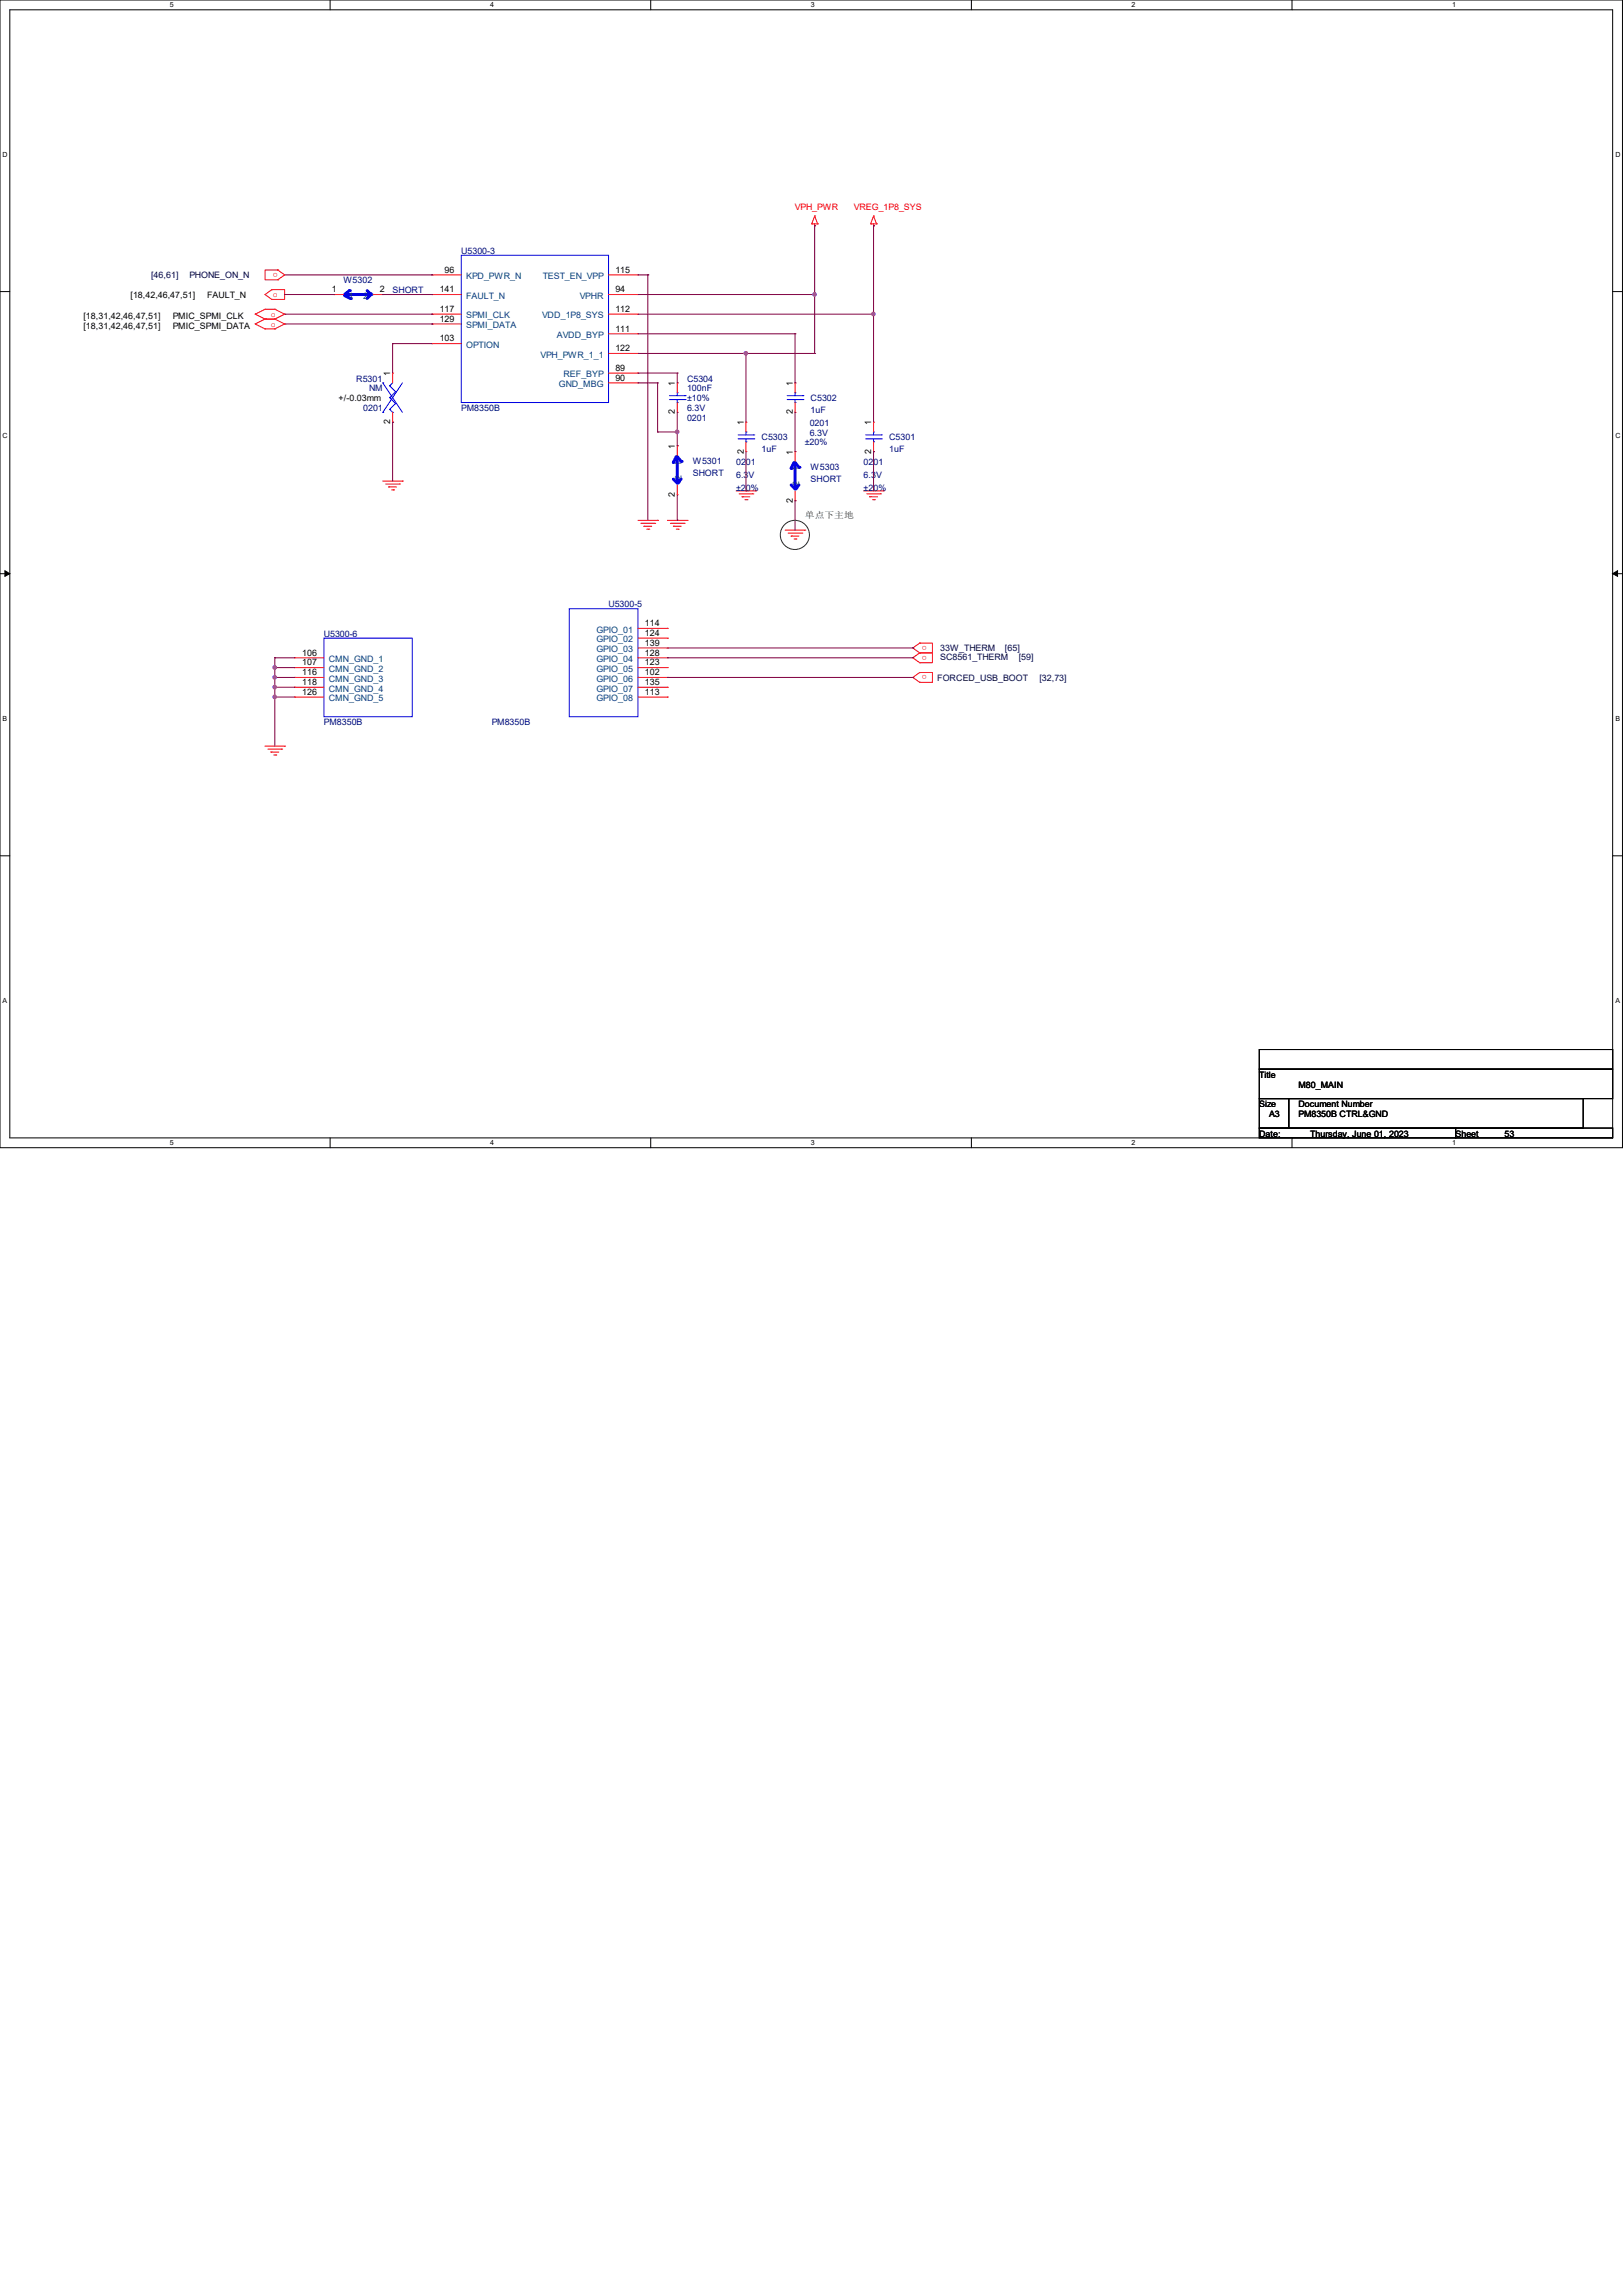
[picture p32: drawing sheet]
<svg xmlns="http://www.w3.org/2000/svg" width="210mm" height="297mm" viewBox="0 0 210 297" stroke-linecap="round" stroke-linejoin="round" font-family="sans-serif">
<defs><g id="words">
<g font-size="1.1" fill="#f00">
<text x="102.9" y="27.1">VPH_PWR</text>
<text x="110.5" y="27.1">VREG_1P8_SYS</text>
<text x="35.9" y="35.3" transform="rotate(-180 35.9 35.3)">o</text>
<text x="35.1" y="41">o</text>
<text x="35.3" y="38.4">o</text>
<text x="35.1" y="42.2">o</text>
<text x="119.9" y="83.5" transform="rotate(-180 119.9 83.5)">o</text>
<text x="119.9" y="87.3" transform="rotate(-180 119.9 87.3)">o</text>
<text x="119.9" y="84.8" transform="rotate(-180 119.9 84.8)">o</text>
</g>
<g font-size="1.1" fill="#000040">
<text x="19.6" y="35.9">[46,61]</text>
<text x="24.5" y="35.9">PHONE_ON_N</text>
<text x="121.3" y="88.1">FORCED_USB_BOOT</text>
<text x="121.7" y="85.4">SC8561_THERM</text>
<text x="121.7" y="84.2">33W_THERM</text>
<text x="130" y="84.2">[65]</text>
<text x="131.8" y="85.4">[59]</text>
<text x="134.5" y="88.1">[32,73]</text>
</g>
<g font-size="1.1">
<text x="57.5" y="35.3">96</text>
<text x="79.6" y="35.3">115</text>
<text x="10.8" y="41.2">[18,31,42,46,47,51]</text>
<text x="16.9" y="38.6">[18,42,46,47,51]</text>
<text x="22.4" y="41.2">PMIC_SPMI_CLK</text>
<text x="26.8" y="38.6">FAULT_N</text>
<text x="42.9" y="37.8">1</text>
<text x="49.1" y="37.8">2</text>
<text x="56.9" y="37.8">141</text>
<text x="56.9" y="40.3">117</text>
<text x="56.9" y="41.6">129</text>
<text x="79.6" y="37.8">94</text>
<text x="79.6" y="40.3">112</text>
<text x="10.8" y="42.5">[18,31,42,46,47,51]</text>
<text x="22.4" y="42.5">PMIC_SPMI_DATA</text>
<text x="56.9" y="44.2">103</text>
<text x="79.6" y="42.9">111</text>
<text x="79.6" y="45.4">122</text>
<text x="79.6" y="48">89</text>
<text x="43.8" y="51.9">+/-0.03mm</text>
<text x="50.5" y="48.7" transform="rotate(-90 50.5 48.7)">1</text>
<text x="79.6" y="49.2">90</text>
<text x="87.3" y="53.6" transform="rotate(-90 87.3 53.6)">2</text>
<text x="87.3" y="49.9" transform="rotate(-90 87.3 49.9)">1</text>
<text x="102.6" y="53.6" transform="rotate(-90 102.6 53.6)">2</text>
<text x="102.6" y="49.9" transform="rotate(-90 102.6 49.9)">1</text>
<text x="50.5" y="54.9" transform="rotate(-90 50.5 54.9)">2</text>
<text x="87.3" y="58.1" transform="rotate(-90 87.3 58.1)">1</text>
<text x="96.2" y="58.7" transform="rotate(-90 96.2 58.7)">2</text>
<text x="96.2" y="55" transform="rotate(-90 96.2 55)">1</text>
<text x="102.6" y="58.8" transform="rotate(-90 102.6 58.8)">1</text>
<text x="112.7" y="58.7" transform="rotate(-90 112.7 58.7)">2</text>
<text x="112.7" y="55" transform="rotate(-90 112.7 55)">1</text>
<text x="87.3" y="64.3" transform="rotate(-90 87.3 64.3)">2</text>
<text x="102.6" y="65" transform="rotate(-90 102.6 65)">2</text>
<text x="83.4" y="81">114</text>
<text x="83.4" y="82.3">124</text>
<text x="83.4" y="83.5">139</text>
<text x="39.1" y="84.8">106</text>
<text x="39.1" y="86.1">107</text>
<text x="39.1" y="87.3">116</text>
<text x="39.1" y="88.6">118</text>
<text x="39.1" y="89.9">126</text>
<text x="83.4" y="84.8">128</text>
<text x="83.4" y="86.1">123</text>
<text x="83.4" y="87.3">102</text>
<text x="83.4" y="88.6">135</text>
<text x="83.4" y="89.9">113</text>
<text x="162.9" y="139.4">Title</text>
<text x="162.9" y="143.2">Size</text>
<text x="168" y="143.2">Document Number</text>
<text x="168" y="140.7">M80_MAIN</text>
<text x="162.9" y="147">Date:</text>
<text x="164.2" y="144.5">A3</text>
<text x="168" y="144.5">PM8350B CTRL&amp;GND</text>
<text x="169.5" y="147">Thursday, June 01, 2023</text>
<text x="188.3" y="147">Sheet</text>
<text x="194.7" y="147">53</text>
</g>
<g font-size="1.1" fill="#000080">
<text x="59.7" y="32.9">U5300-3</text>
<text x="44.4" y="36.7">W5302</text>
<text x="50.8" y="37.9">SHORT</text>
<text x="46.1" y="49.4">R5301</text>
<text x="47" y="53.2">0201</text>
<text x="47.7" y="50.6">NM</text>
<text x="59.7" y="53.2">PM8350B</text>
<text x="88.9" y="49.4">C5304</text>
<text x="88.9" y="50.6">100nF</text>
<text x="88.9" y="53.2">6.3V</text>
<text x="88.9" y="51.9">±10%</text>
<text x="104.9" y="51.9">C5302</text>
<text x="104.9" y="53.4">1uF</text>
<text x="88.9" y="54.4">0201</text>
<text x="98.5" y="57">C5303</text>
<text x="98.5" y="58.5">1uF</text>
<text x="104.1" y="57.6">±20%</text>
<text x="104.8" y="55.1">0201</text>
<text x="104.8" y="56.3">6.3V</text>
<text x="115.1" y="57">C5301</text>
<text x="115.1" y="58.5">1uF</text>
<text x="89.7" y="60">W5301</text>
<text x="89.7" y="61.6">SHORT</text>
<text x="95.2" y="60.2">0201</text>
<text x="95.2" y="61.8">6.3V</text>
<text x="95.2" y="63.5">±20%</text>
<text x="104.9" y="60.8">W5303</text>
<text x="104.9" y="62.3">SHORT</text>
<text x="111.7" y="60.2">0201</text>
<text x="111.7" y="61.8">6.3V</text>
<text x="111.7" y="63.5">±20%</text>
<text x="41.9" y="82.4">U5300-6</text>
<text x="78.7" y="78.6">U5300-5</text>
<text x="41.9" y="93.8">PM8350B</text>
<text x="63.6" y="93.8">PM8350B</text>
</g>
<g font-size="1.1" fill="#004080">
<text x="45.1" y="38.7">1</text>
<text x="47" y="38.7">2</text>
<text x="60.3" y="36.1">KPD_PWR_N</text>
<text x="60.3" y="38.7">FAULT_N</text>
<text x="60.3" y="41.2">SPMI_CLK</text>
<text x="70.1" y="41.2">VDD_1P8_SYS</text>
<text x="70.2" y="36.1">TEST_EN_VPP</text>
<text x="75" y="38.7">VPHR</text>
<text x="60.3" y="42.5">SPMI_DATA</text>
<text x="60.3" y="45">OPTION</text>
<text x="69.9" y="46.3">VPH_PWR_1_1</text>
<text x="72" y="43.7">AVDD_BYP</text>
<text x="72.3" y="50.1">GND_MBG</text>
<text x="72.9" y="48.8">REF_BYP</text>
<text x="88.2" y="62.1" transform="rotate(-90 88.2 62.1)">2</text>
<text x="88.2" y="60.2" transform="rotate(-90 88.2 60.2)">1</text>
<text x="103.4" y="62.9" transform="rotate(-90 103.4 62.9)">2</text>
<text x="103.4" y="61" transform="rotate(-90 103.4 61)">1</text>
<text x="77.2" y="81.8">GPIO_01</text>
<text x="77.2" y="83.1">GPIO_02</text>
<text x="42.5" y="85.6">CMN_GND_1</text>
<text x="42.5" y="86.9">CMN_GND_2</text>
<text x="42.5" y="88.2">CMN_GND_3</text>
<text x="42.5" y="89.5">CMN_GND_4</text>
<text x="77.2" y="84.4">GPIO_03</text>
<text x="77.2" y="85.6">GPIO_04</text>
<text x="77.2" y="86.9">GPIO_05</text>
<text x="77.2" y="88.2">GPIO_06</text>
<text x="77.2" y="89.5">GPIO_07</text>
<text x="42.5" y="90.7">CMN_GND_5</text>
<text x="77.2" y="90.7">GPIO_08</text>
</g>
<text font-size="1.1" fill="#008000" x="104.1" y="67">单点下主地</text>
<g font-size=".9">
<text x="22" y=".9">5</text>
<text x="63.4" y=".9">4</text>
<text x="104.9" y=".9">3</text>
<text x="146.4" y=".9">2</text>
<text x="187.9" y=".9">1</text>
<text x=".3" y="20.3">D</text>
<text x="209" y="20.3">D</text>
<text x=".3" y="56.7">C</text>
<text x="209" y="56.7">C</text>
<text x=".3" y="93.2">B</text>
<text x="209" y="93.2">B</text>
<text x=".3" y="129.7">A</text>
<text x="209" y="129.7">A</text>
<text x="22" y="148.1">5</text>
<text x="63.4" y="148.1">4</text>
<text x="104.9" y="148.1">3</text>
<text x="146.4" y="148.1">2</text>
<text x="187.9" y="148.1">1</text>
</g>
</g></defs>
<path d="M0 0h209.9v148.5h-209.9zM1.3 1.3h207.4v145.9h-207.4z" fill="none" stroke="#000" stroke-width=".13"/>
<g fill="#fff">
<path d="M22 .1h.5v1h-.5z"/>
<path d="M22 147.3h.5v1h-.5z"/>
</g>
<path d="M42.7 0v1.3M42.7 147.2v1.3" fill="none" stroke="#000" stroke-width=".13"/>
<g fill="#fff">
<path d="M63.4 .1h.5v1h-.5z"/>
<path d="M63.4 147.3h.5v1h-.5z"/>
</g>
<path d="M84.2 0v1.3M84.2 147.2v1.3" fill="none" stroke="#000" stroke-width=".13"/>
<g fill="#fff">
<path d="M104.9 .1h.5v1h-.5z"/>
<path d="M104.9 147.3h.5v1h-.5z"/>
</g>
<path d="M125.7 0v1.3M125.7 147.2v1.3" fill="none" stroke="#000" stroke-width=".13"/>
<g fill="#fff">
<path d="M146.4 .1h.5v1h-.5z"/>
<path d="M146.4 147.3h.5v1h-.5z"/>
</g>
<path d="M167.2 0v1.3M167.2 147.2v1.3" fill="none" stroke="#000" stroke-width=".13"/>
<g fill="#fff">
<path d="M187.9 .1h.5v1h-.5z"/>
<path d="M187.9 147.3h.5v1h-.5z"/>
<path d="M.3 19.5h.7v1h-.7z"/>
<path d="M209 19.5h.6v1h-.6z"/>
<path d="M.3 55.9h.7v1h-.7z"/>
<path d="M209 55.9h.6v1h-.6z"/>
</g>
<path d="M0 37.7h1.3M208.7 37.7h1.2" fill="none" stroke="#000" stroke-width=".13"/>
<g fill="#fff">
<path d="M.3 92.4h.6v1h-.6z"/>
<path d="M209 92.4h.6v1h-.6z"/>
</g>
<path d="M0 74.2h1.3M208.7 74.2h1.2" fill="none" stroke="#000" stroke-width=".13"/>
<path d="M.6 73.8l.7 .4-.7 .3zM208.7 74.2l.6-.4v.7z" fill="#000" stroke="#000" stroke-width=".13"/>
<g fill="#fff">
<path d="M.3 128.9h.6v1h-.6z"/>
<path d="M209 128.9h.5v1h-.5z"/>
</g>
<path d="M0 110.7h1.3M208.7 110.7h1.2M162.9 135.8h45.8v2.5h-45.8zM162.9 138.3h45.8v3.8h-45.8zM162.9 142.1h3.9v3.8h-3.9zM162.9 145.9h25.4v1.3h-25.4zM166.8 142.1h38.1v3.8h-38.1zM188.3 145.9h20.4v1.3h-20.4z" fill="none" stroke="#000" stroke-width=".13"/>
<circle cx="102.8" cy="69.2" r="1.88" fill="none" stroke="#008000" stroke-width=".13"/>
<g fill="none" stroke="#f00" stroke-width=".13">
<path d="M35.2 37.5h.1M35.2 38.7h.1M35.2 37.5h1.6v1.2h-1.6M35.2 37.5l-.9 .6 .9 .6M35.9 36.2h.1M35.9 34.9h.1M35.9 34.9h-1.6v1.3h1.6M35.9 34.9l.9 .7-.9 .6M105 29h.1M105 29h.8M105.4 29.2h.1M105.4 27.9h.1"/>
<path d="M105.4 29v.2M105.4 27.9l-.4 1.1M105.4 27.9l.4 1.1M105.8 29h.1M112.6 29h.1M112.6 29h.8M113 29.2h.1M113 27.9h.1M113 29v.2M113 27.9l-.4 1.1M113 27.9l.4 1.1M113.4 29h.1"/>
<path d="M33 40.6h.1M33 41.9h.1M33 40.6l1.3 .7M33 41.9l1.3 .6M34.3 40h.1M34.3 41.3h.1M34.3 42.5h.1M34.3 40h1.3M34.3 40l-1.3 .6M34.3 41.3h1.3M34.3 41.3l-1.3 .6M34.3 42.5h1.3"/>
<path d="M35.6 40h.1M35.6 41.3h.1M35.6 42.5h.1M35.6 40l1.2 .6M35.6 41.3l1.2 .6M36.8 40.6h.1M36.8 41.9h.1M36.8 40.6l-1.2 .7M36.8 41.9l-1.2 .6M50.8 48.3h.1M50.8 54.6h.1M50.8 48.3v1.2"/>
<path d="M50.8 53.3v1.3M49.5 62.2h2.6M49.9 62.6h1.8M50.3 63h.1M50.3 63h1M50.7 63.4h.2M50.9 63.4h.1M51.7 62.6h.1M52.1 62.2h.1M82.5 67.3h2.6M82.9 67.7h1.8M83.3 68.1h.1"/>
<path d="M83.3 68.1h1M83.7 68.5h.2M83.9 68.5h.1M84.7 67.7h.1M85.1 67.3h.1M86.4 67.3h2.5M86.7 67.7h1.8M87.1 68.1h.1M87.1 68.1h1M87.5 68.5h.3M87.8 68.5h.1M88.5 67.7h.1"/>
<path d="M88.9 67.3h.1M95.2 63.5h2.6M95.6 63.9h1.8M96 64.3h.1M96 64.3h1M96.4 64.6h.2M96.6 64.6h.1M97.4 63.9h.1M97.8 63.5h.1M101.6 68.6h2.5M102 69h1.8M102.4 69.3h.1"/>
<path d="M102.4 69.3h1M102.7 69.7h.3M103 69.7h.1M103.8 69h.1M104.1 68.6h.1M111.8 63.5h2.5M112.1 63.9h1.8M112.5 64.3h.1M112.5 64.3h1M112.9 64.6h.3M113.2 64.6h.1M113.9 63.9h.1"/>
<path d="M114.3 63.5h.1M34.3 96.5h2.5M34.7 96.9h1.7M35.1 97.3h.1M35.1 97.3h1M35.4 97.7h.3M35.7 97.7h.1M36.4 96.9h.1M36.8 96.5h.1M119 88.3h.1M119 87h.1M119 87h1.6v1.3h-1.6"/>
<path d="M119 85.7h.1M119 84.5h.1M119 84.5h1.6v1.2h-1.6M119 83.2h.1M119 83.2h1.6v1.3h-1.6M119 87l-.9 .6 .9 .7M119 84.5l-.9 .6 .9 .6M119 83.2l-.9 .6 .9 .7"/>
</g>
<g fill="none" stroke="#00f" stroke-width=".13">
<path d="M49.5 49.5h.1M49.5 53.3h.1M49.5 49.5l2.6 3.8M50.4 49.9h.1M50.4 51.4h.1M50.4 53h.1M50.4 49.9l.8 .8M50.4 51.4l.8 .8M50.4 53l.4 .3M50.8 53.3h.1M50.8 49.5l-.4 .4M51.2 50.7h.1"/>
<path d="M51.2 52.2h.1M51.2 50.7l-.8 .7M51.2 52.2l-.8 .8M52.1 49.5l-2.6 3.8"/>
</g>
<path d="M103.4 62.7l-.4 .4" fill="none" stroke="#00f" stroke-width=".38"/>
<circle cx="103" cy="63.1" r=".19" fill="#00f"/>
<path d="M102.4 62.7l.5 .5" fill="none" stroke="#00f" stroke-width=".38"/>
<circle cx="102.9" cy="63.2" r=".19" fill="#00f"/>
<path d="M102.9 60.1v2.8" fill="none" stroke="#00f" stroke-width=".38"/>
<circle cx="102.9" cy="62.9" r=".19" fill="#00f"/>
<path d="M102.9 59.8l.5 .7" fill="none" stroke="#00f" stroke-width=".38"/>
<circle cx="103.4" cy="60.5" r=".19" fill="#00f"/>
<path d="M102.7 59.8l-.3 .8" fill="none" stroke="#00f" stroke-width=".38"/>
<circle cx="102.4" cy="60.6" r=".19" fill="#00f"/>
<path d="M102.9 58.4h.1M102.9 58.4v1.3M102.9 64.8h.1M102.9 63.5v1.3" fill="none" stroke="#f00" stroke-width=".13"/>
<path d="M47.5 37.6l.4 .4" fill="none" stroke="#00f" stroke-width=".38"/>
<circle cx="47.9" cy="38" r=".19" fill="#00f"/>
<path d="M48 38.1l-.5 .5" fill="none" stroke="#00f" stroke-width=".38"/>
<circle cx="48" cy="38.1" r=".19" fill="#00f"/>
<path d="M44.8 38.1h2.8" fill="none" stroke="#00f" stroke-width=".38"/>
<circle cx="47.6" cy="38.1" r=".19" fill="#00f"/>
<path d="M45.2 37.6l-.6 .5" fill="none" stroke="#00f" stroke-width=".38"/>
<circle cx="45.2" cy="37.6" r=".19" fill="#00f"/>
<path d="M44.6 38.2l.7 .4" fill="none" stroke="#00f" stroke-width=".38"/>
<circle cx="45.3" cy="38.6" r=".19" fill="#00f"/>
<g fill="none" stroke="#f00" stroke-width=".13">
<path d="M43.2 38.1h.1M43.2 38.1h1.2M48.3 38.1h1.2M49.5 38.1h.1M55.9 35.6h.1M55.9 38.1h.1M55.9 38.1h3.8M55.9 35.6h3.8M78.7 38.1h3.8M78.7 35.6h3.8M82.5 35.6h.1M82.5 38.1h.1"/>
<path d="M55.9 40.6h.1M55.9 41.9h.1M55.9 44.4h.1M55.9 40.6h3.8M55.9 41.9h3.8M55.9 44.4h3.8M78.7 40.6h3.8M78.7 43.2h3.8M78.7 45.7h3.8M78.7 48.3h3.8M78.7 49.5h3.8M82.5 40.6h.1"/>
<path d="M82.5 43.2h.1M82.5 45.7h.1M82.5 48.3h.1M82.5 49.5h.1M87.6 49.5h.1M87.6 53.3h.1M87.6 49.5v1.3M87.6 52.1v1.2M96.5 54.6h.1M96.5 58.4h.1M96.5 54.6v1.3M96.5 57.1v1.3"/>
<path d="M38.1 85.1h.1M38.1 86.4h.1M38.1 87.6h.1M38.1 88.9h.1M38.1 90.2h.1M38.1 85.1h3.8M38.1 86.4h3.8M38.1 87.6h3.8M38.1 88.9h3.8M38.1 90.2h3.8M82.5 85.1h3.9M82.5 86.4h3.9"/>
<path d="M82.5 87.6h3.9M82.5 88.9h3.9M82.5 90.2h3.9M82.5 81.3h3.9M82.5 82.5h3.9M82.5 83.8h3.9M86.4 81.3h.1M86.4 82.5h.1M86.4 83.8h.1M86.4 85.1h.1M86.4 86.4h.1M86.4 87.6h.1"/>
<path d="M86.4 88.9h.1M86.4 90.2h.1"/>
</g>
<g fill="none" stroke="#00f" stroke-width=".13">
<path d="M59.7 33h19v19.1h-19zM86.6 51.2h2M86.6 51.7h2M87.6 50.8h.1M87.6 52.1h.1M87.6 50.8v.4M87.6 51.7v.4M88.6 51.2h.1M88.6 51.7h.1M95.5 56.3h2M95.5 56.8h2M96.5 55.9h.1"/>
<path d="M96.5 57.1h.1M96.5 55.9v.4M96.5 56.8v.3M97.5 56.3h.1M97.5 56.8h.1M73.7 78.7h8.8v14h-8.8zM41.9 82.5h11.4v10.2h-11.4z"/>
</g>
<path d="M88.1 62l-.3 .4" fill="none" stroke="#00f" stroke-width=".38"/>
<circle cx="87.8" cy="62.4" r=".19" fill="#00f"/>
<path d="M87.1 62l.5 .5" fill="none" stroke="#00f" stroke-width=".38"/>
<circle cx="87.6" cy="62.5" r=".19" fill="#00f"/>
<path d="M87.6 59.3v2.8" fill="none" stroke="#00f" stroke-width=".38"/>
<circle cx="87.6" cy="62.1" r=".19" fill="#00f"/>
<path d="M87.6 59.1l.5 .6" fill="none" stroke="#00f" stroke-width=".38"/>
<circle cx="88.1" cy="59.7" r=".19" fill="#00f"/>
<path d="M87.5 59.1l-.4 .7" fill="none" stroke="#00f" stroke-width=".38"/>
<circle cx="87.1" cy="59.8" r=".19" fill="#00f"/>
<path d="M87.6 57.7h.1M87.6 57.7v1.2M102.9 49.5h.1M102.9 53.3h.1M102.9 49.5v1.3M102.9 52.1v1.2M113 54.6h.1M113 58.4h.1M113 54.6v1.3M113 57.1v1.3M87.6 64h.1M87.6 62.7v1.3" fill="none" stroke="#f00" stroke-width=".13"/>
<g fill="none" stroke="#00f" stroke-width=".13">
<path d="M101.9 51.2h2M101.9 51.7h2M102.9 50.8h.1M102.9 52.1h.1M102.9 50.8v.4M102.9 51.7v.4M103.9 51.2h.1M103.9 51.7h.1M112 56.3h2M112 56.8h2M113 55.9h.1M113 57.1h.1"/>
<path d="M113 55.9v.4M113 56.8v.3M114 56.3h.1M114 56.8h.1"/>
</g>
<g fill="none" stroke="#800040" stroke-width=".13">
<path d="M36.8 35.6h19.1M36.8 38.1h6.4M43.2 38.1h.1M49.5 38.1h6.4M55.9 35.6h.1M55.9 38.1h.1M82.5 35.6h1.3M82.5 38.1h22.9M83.8 35.6h.1M83.8 35.6v31.7M105.4 38.1h.1M105.4 29.2h.1"/>
<path d="M105.4 29.2v16.5M113 29.2h.1M113 29.2v25.4M36.8 40.6h19.1M36.8 41.9h19.1M50.8 44.4h.1M50.8 54.6h.1M50.8 44.4h5.1M50.8 44.4v3.9M50.8 54.6v7.6M55.9 40.6h.1M55.9 41.9h.1"/>
<path d="M82.5 40.6h30.5M82.5 43.2h20.4M82.5 45.7h22.9M82.5 48.3h5.1M82.5 49.5h2.6M85.1 49.5h.1M85.1 55.9h.1M85.1 49.5v6.4M85.1 55.9h2.5M87.6 48.3h.1M87.6 49.5h.1M87.6 55.9h.1"/>
<path d="M87.6 57.7h.1M87.6 48.3v1.2M87.6 53.3v4.4M96.5 45.7h.1M96.5 45.7v8.9M96.5 58.4v5.1M102.9 43.2h.1M102.9 49.5h.1M102.9 58.4h.1M102.9 43.2v6.3M102.9 53.3v5.1M105.4 45.7h.1"/>
<path d="M113 40.6h.1M113 58.4h.1M113 58.4v5.1M87.6 67.3h.1M87.6 64v3.3M96.5 63.5h.1M102.9 64.8h.1M102.9 64.8v3.8M35.6 85.1h.1M35.6 86.4h.1M35.6 87.6h.1M35.6 88.9h.1"/>
<path d="M35.6 90.2h.1M35.6 85.1h2.5M35.6 85.1v11.4M35.6 86.4h2.5M35.6 87.6h2.5M35.6 88.9h2.5M35.6 90.2h2.5M86.4 85.1h31.7M86.4 87.6h31.7M86.4 83.8h31.7M118.1 87.6h.1M118.1 85.1h.1"/>
<path d="M118.1 83.8h.1"/>
</g>
<g fill="#f0f" stroke="#f0f" stroke-width=".13">
<circle cx="113" cy="40.6" r=".23"/>
<circle cx="96.5" cy="45.7" r=".23"/>
<circle cx="105.4" cy="38.1" r=".23"/>
<circle cx="35.5" cy="86.3" r=".23"/>
<circle cx="35.5" cy="87.6" r=".23"/>
<circle cx="35.5" cy="88.9" r=".23"/>
<circle cx="35.5" cy="90.1" r=".23"/>
<circle cx="87.6" cy="55.9" r=".23"/>
</g>
<use href="#words"/>
</svg>
